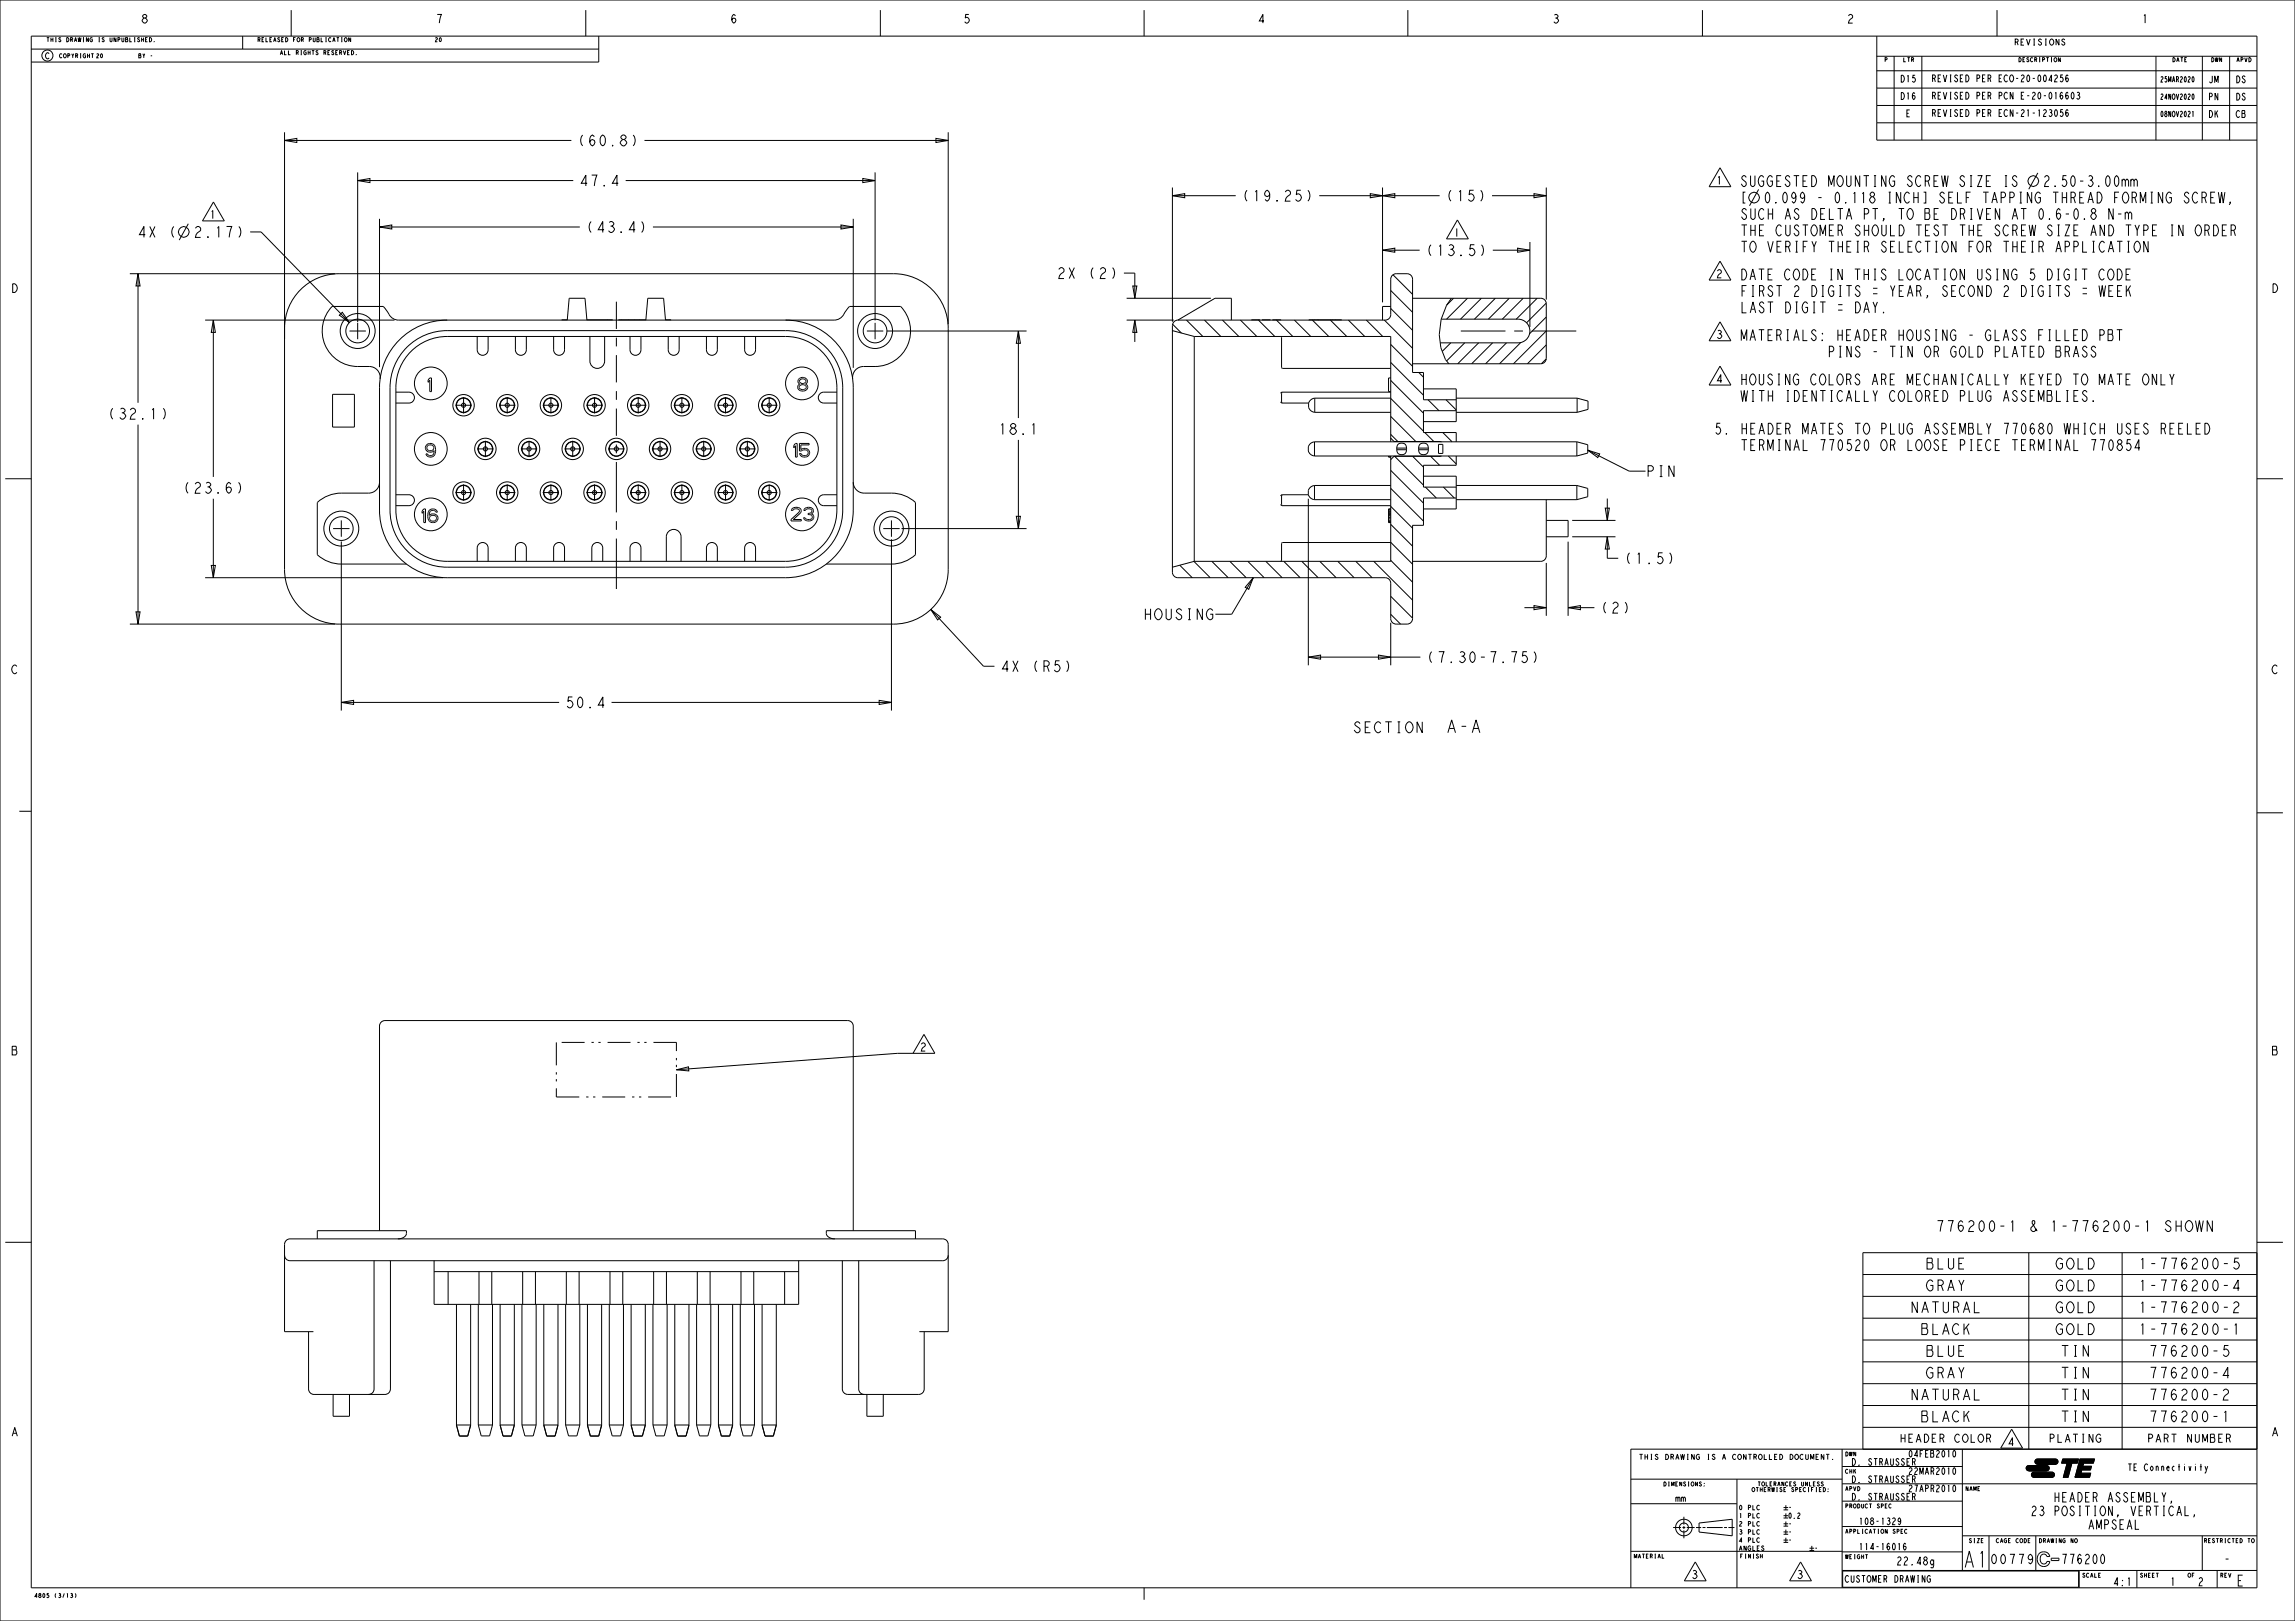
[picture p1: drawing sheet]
<svg xmlns="http://www.w3.org/2000/svg" width="841mm" height="594mm" viewBox="0 0 841 594" stroke-linecap="round" stroke-linejoin="round" font-family="sans-serif">
<defs><g id="words">
<text font-size="7.8" x="719.3" y="574.4">A1</text>
<text font-size="6.1" x="532.1" y="268.5">A-A</text>
<g font-size="5.2">
<text x="211.4" y="53.5">(60.8 )</text>
<text x="212.1" y="68.2">47.4</text>
<text x="454.8" y="73.7">(19.25 )</text>
<text x="529.6" y="73.7">(15 )</text>
<text x="635.3" y="80.4">SUCH AS DELTA PT, TO BE DRIVEN AT 0.6-0.8 N-m</text>
<text x="50.1" y="87">4X (</text>
<text x="70.7" y="87">2.17 )</text>
<text x="214.5" y="85.2">(43.4 )</text>
<text x="635.3" y="86.4">THE CUSTOMER SHOULD TEST THE SCREW SIZE AND TYPE IN ORDER</text>
<text x="522.2" y="93.7">(13.5 )</text>
<text x="635.3" y="92.4">TO VERIFY THEIR SELECTION FOR THEIR APPLICATION</text>
<text x="387.1" y="102.1">2X ( 2)</text>
<text x="636.9" y="102.6">DATE CODE IN THIS LOCATION USING 5 DIGIT CODE</text>
<text x="635.3" y="108.6">FIRST 2 DIGITS = YEAR, SECOND 2 DIGITS = WEEK</text>
<text x="635.3" y="114.6">LAST DIGIT = DAY.</text>
<text x="636.9" y="124.8">MATERIALS: HEADER HOUSING - GLASS FILLED PBT</text>
<text x="661.6" y="130.9">PINS - TIN OR GOLD PLATED BRASS</text>
<text x="636.9" y="141">HOUSING COLORS ARE MECHANICALLY KEYED TO MATE ONLY</text>
<text x="635.3" y="147.1">WITH IDENTICALLY COLORED PLUG ASSEMBLIES.</text>
<text x="39.2" y="153.6">(32.1 )</text>
<text x="365.6" y="159.2">18.1</text>
<text x="627.4" y="159.1">5. HEADER MATES TO PLUG ASSEMBLY 770680 WHICH USES REELED</text>
<text x="635.3" y="165.1">TERMINAL 770520 OR LOOSE PIECE TERMINAL 770854</text>
<text x="603" y="174.6">PIN</text>
<text x="66.8" y="180.8">(23.6 )</text>
<text x="595" y="206.6">(1.5 )</text>
<text x="418.8" y="227.1">HOUSING</text>
<text x="586.3" y="224.7">(2)</text>
<text x="522.5" y="242.8">(7.30-7.75)</text>
<text x="366.4" y="246.1">4X ( R5)</text>
<text x="206.9" y="259.4">50.4</text>
<text x="501.7" y="268.5">SECTION</text>
<text x="712.1" y="451.3">776200-1</text>
<text x="749.4" y="451.3">&amp; 1-776200-1 SHOWN</text>
<text x="706.8" y="465">BLUE</text>
<text x="754.3" y="465">GOLD</text>
<text x="786.8" y="465">1-776200-5</text>
<text x="706.8" y="473">GRAY</text>
<text x="754.3" y="473">GOLD</text>
<text x="786.8" y="473">1-776200-4</text>
<text x="702.1" y="481">NATURAL</text>
<text x="754.3" y="481">GOLD</text>
<text x="786.8" y="481">1-776200-2</text>
<text x="705.3" y="489">BLACK</text>
<text x="754.3" y="489">GOLD</text>
<text x="786.8" y="489">1-776200-1</text>
<text x="706.8" y="497">BLUE</text>
<text x="755.9" y="497">TIN</text>
<text x="789.9" y="497">776200-5</text>
<text x="706.8" y="505">GRAY</text>
<text x="755.9" y="505">TIN</text>
<text x="789.9" y="505">776200-4</text>
<text x="702.1" y="513">NATURAL</text>
<text x="755.9" y="513">TIN</text>
<text x="789.9" y="513">776200-2</text>
<text x="705.3" y="521">BLACK</text>
<text x="755.9" y="521">TIN</text>
<text x="789.9" y="521">776200-1</text>
<text x="819.4" y="581.2">E</text>
</g>
<g font-size="4.6">
<text x="752.4" y="550.4">HEADER ASSEMBLY,</text>
<text x="744" y="555.4">23 POSITION, VERTICAL,</text>
<text x="765" y="560.4">AMPSEAL</text>
<text x="729.1" y="573.1">00779</text>
<text x="755.1" y="573">776200</text>
<text x="814.7" y="573">-</text>
</g>
<g font-size="4.1">
<text x="51.5" y="8.5">8</text>
<text x="159.5" y="8.5">7</text>
<text x="267.4" y="8.5">6</text>
<text x="352.8" y="8.5">5</text>
<text x="460.7" y="8.5">4</text>
<text x="568.7" y="8.5">3</text>
<text x="676.6" y="8.5">2</text>
<text x="784.6" y="8.5">1</text>
<text x="3.9" y="107.2">D</text>
<text x="832.2" y="107.2">D</text>
<text x="3.9" y="246.9">C</text>
<text x="832.2" y="246.9">C</text>
<text x="3.9" y="386.6">B</text>
<text x="832.2" y="386.6">B</text>
<text x="3.9" y="526.3">A</text>
<text x="832.2" y="526.3">A</text>
</g>
<g font-size="3.9">
<text x="628.6" y="67.6">1</text>
<text x="76.5" y="80.1">1</text>
<text x="532.4" y="86.7">1</text>
<text x="628.6" y="101.8">2</text>
<text x="628.6" y="124.1">3</text>
<text x="628.6" y="140.3">4</text>
<text x="336.9" y="385.2">2</text>
<text x="699" y="528.5">HEADER COLOR</text>
<text x="735.5" y="529.8">4</text>
<text x="752.4" y="528.5">PLATING</text>
<text x="789.5" y="528.5">PART NUMBER</text>
<text x="694.8" y="573.5">22.48g</text>
<text x="619.6" y="578.5">3</text>
<text x="658.1" y="578.5">3</text>
<text x="774.2" y="581.1">4:1</text>
<text x="795.1" y="581.1">1</text>
<text x="805.3" y="581.1">2</text>
</g>
<g font-size="3.3">
<text x="707.7" y="30">REVISED PER ECO-20-004256</text>
<text x="696.2" y="30.1">D15</text>
<text x="809.2" y="30.3">JM</text>
<text x="819.2" y="30.3">DS</text>
<text x="696.2" y="36.5">D16</text>
<text x="707.7" y="36.3">REVISED PER PCN E-20-016603</text>
<text x="809.2" y="36.7">PN</text>
<text x="819.2" y="36.7">DS</text>
<text x="698.3" y="42.8">E</text>
<text x="707.7" y="42.7">REVISED PER ECN-21-123056</text>
<text x="809.2" y="43">DK</text>
<text x="819.2" y="43">CB</text>
<text x="699.1" y="534">04FEB2010</text>
<text x="678.3" y="537">D. STRAUSSER</text>
<text x="779.5" y="538.9">TE Connectivity</text>
<text x="678.3" y="543.3">D. STRAUSSER</text>
<text x="699.1" y="540.3">22MAR2010</text>
<text x="613.9" y="550.3">mm</text>
<text x="678.3" y="549.7">D. STRAUSSER</text>
<text x="699.1" y="546.7">27APR2010</text>
<text x="681" y="558.7">108-1329</text>
<text x="681" y="568">114-16016</text>
<text x="675.9" y="579.8">CUSTOMER DRAWING</text>
</g>
<g font-size="2.9">
<text x="737.9" y="16.5">REVISIONS</text>
<text x="16.4" y="21.6">C</text>
</g>
<g font-size="2.6">
<text x="791.5" y="30.1">25MAR2020</text>
<text x="791.5" y="36.4">24NOV2020</text>
<text x="791.5" y="42.8">08NOV2021</text>
<text x="655.2" y="553.4">-</text>
<text x="655.2" y="556.4">0.2</text>
<text x="655.2" y="559.4">-</text>
<text x="655.2" y="562.4">-</text>
<text x="655.2" y="565.3">-</text>
<text x="664.7" y="568.3">-</text>
</g>
<text font-size="2.5" x="606.9" y="534.8">THIS DRAWING IS A CONTROLLED DOCUMENT.</text>
<g font-size="2.2">
<text x="637.1" y="553.3">0 PLC</text>
<text x="637.1" y="556.3">1 PLC</text>
<text x="637.1" y="559.2">2 PLC</text>
<text x="637.1" y="562.2">3 PLC</text>
<text x="637.1" y="565.2">4 PLC</text>
<text x="637.1" y="568.2">ANGLES</text>
</g>
<g font-size="2">
<text x="16.9" y="15.3">THIS DRAWING IS UNPUBLISHED.</text>
<text x="94.2" y="15.3">RELEASED FOR PUBLICATION</text>
<text x="159.2" y="15.3">20</text>
<text x="21.6" y="21.2">COPYRIGHT</text>
<text x="35.1" y="21.2">20</text>
<text x="50.6" y="21.2">BY -</text>
<text x="102.5" y="20.1">ALL RIGHTS RESERVED.</text>
<text x="690.4" y="22.6">P</text>
<text x="697.3" y="22.6">LTR</text>
<text x="739.5" y="22.6">DESCRIPTION</text>
<text x="795.9" y="22.6">DATE</text>
<text x="810.1" y="22.6">DWN</text>
<text x="819.4" y="22.6">APVD</text>
<text x="676.1" y="533.6">DWN</text>
<text x="676.1" y="539.9">CHK</text>
<text x="609.4" y="544.6">DIMENSIONS:</text>
<text x="643.9" y="544.5">TOLERANCES UNLESS</text>
<text x="641.8" y="546.6">OTHERWISE SPECIFIED:</text>
<text x="676.1" y="546.3">APVD</text>
<text x="720.1" y="546.3">NAME</text>
<text x="676.1" y="552.6">PRODUCT SPEC</text>
<text x="676.1" y="561.9">APPLICATION SPEC</text>
<text x="721.3" y="565.3">SIZE</text>
<text x="731.3" y="565.3">CAGE CODE</text>
<text x="747" y="565.3">DRAWING NO</text>
<text x="807.5" y="565.3">RESTRICTED TO</text>
<text x="598.6" y="571">MATERIAL</text>
<text x="637.5" y="571">FINISH</text>
<text x="676.1" y="571.2">WEIGHT</text>
<text x="762.9" y="578">SCALE</text>
<text x="784.1" y="578">SHEET</text>
<text x="801.6" y="578">OF</text>
<text x="813.5" y="578">REV</text>
<text x="12.4" y="585.4">4805 (3/13)</text>
</g>
</g></defs>
<g fill="none" stroke="#000" stroke-width=".37">
<path d="M0 0h841v594h-841zM11.5 13.2h815.6v568.6h-815.6zM11.5 18h207.9M33.4 19.7h.9M33.9 19.7v1.5M51.2 14l-.5-.2-.3 .4a.67 .67 0 0 1 .6 .4 .67 .67 0 0 1-.1 .7l-.5-.4M51.9 13.8v1.5M51.9 14.5h.7M52.6 13.8v1.5M53.3 14.5h.5M54.1 13.8h-.8v1.5h.8M54.8 13.8a.76 .76 0 0 1 .8 .7 .76 .76 0 0 1-.8 .8z"/>
<path d="M56.6 15.3h.1M88.9 13.2v4.8M106.7 3.7v9.5M123.4 13.8h.9M123.8 13.8v1.5M125.1 13.8h.3M125.1 15.3h.3M125.3 13.8v1.5M125.8 18.5l.5 1.6 .4-1.6M127.4 19.3h.4M128.1 18.5h-.7v1.6h.7M128.5 13.8v1.5l-.7-1.5v1.5"/>
<path d="M128.8 18.5a.76 .76 0 0 1 .8 .8 .76 .76 0 0 1-.8 .8zM130.6 20.1h.1M214.7 3.7v9.5M219.4 13.2v9.5h-207.9M322.6 3.7v9.5M419.3 3.7v9.5M515.9 3.7v9.5M623.9 3.7v9.5M687.7 13.2v38.2h139.3M731.8 3.7v9.5M754.5 14.3v2.2l-1.1-2.2v2.2M756.6 14.7l-.4-.4-.6 .4 1 1.1-.1 .6-.5 .1-.6-.5"/>
<path d="M55.2 20.4h.5M687.7 38.7h139.3M687.7 32.3h139.4M687.7 25.9h139.4M687.7 20.6h139.4M694.1 20.6v30.8M704.3 20.6v30.8M752 29.4h-1.1l.9-1.9v2.5M752.9 27.9l.4-.4 .6 .4-1 2.1h1M755 21.1v1.5l-.7-1.5v1.5M755.8 34.2l-.4-.4a1.72 1.72 0 0 0 0 2.5l.4-.4v-.8l-.4-.2-.5 .6M755.9 27.5h-.7l-.1 1 .2-.2a.85 .85 0 0 1 .8 .8 .85 .85 0 0 1-.8 .9l-.4-.4"/>
<path d="M757.9 27.9l-.4-.4a1.72 1.72 0 0 0 0 2.5l.5-.9-.1-.4-.4-.2-.5 .6M757.9 34.2l-.4-.4a1.72 1.72 0 0 0 0 2.5l.5-.8-.1-.4-.4-.2-.5 .6M759.3 34l.2-.2a1.72 1.72 0 0 1 0 2.5 1.8 1.8 0 0 1-.2-2.3zM761.2 34l.2-.2 .5 .2 .1 .4-.3 .5a.69 .69 0 0 1 .4 .9 .69 .69 0 0 1-.9 .3l-.2-.2M761.4 34.9h.3M790.1 20.6l-.1 30.8M801.3 21.1h-.7v1.5h.7M803.5 28.2h.3l.2 .5-.4 1.4-.3-.7zM803.5 34.6h.3l.2 .5-.4 1.3-.3-.6zM807.1 20.6l-.1 30.8M817.1 20.6l-.1 30.8M824.1 21.1a.76 .76 0 0 1 .8 .8 .76 .76 0 0 1-.8 .7z"/>
<path d="M687.7 45h139.3M751 40.4l.5-.2 .4 .4-.4 .6a.69 .69 0 0 1 .5 .9 .69 .69 0 0 1-1 .4l-.1-.2M751.2 41.2h.3M753.2 40.4l.2-.2a1.72 1.72 0 0 1 0 2.5 1.8 1.8 0 0 1-.2-2.3zM755.9 40.2h-.7l-.1 1 .2-.2a.85 .85 0 0 1 .8 .8 .85 .85 0 0 1-.8 .9l-.4-.4M757.9 40.6l-.4-.4a1.72 1.72 0 0 0 0 2.5l.5-.9-.1-.4-.4-.2-.5 .6M803.5 41.1l.1-.3v2M630.3 61.5l4 6.9h-8zM630.3 95.7l4 6.9h-8zM110.1 106.2a19.9 19.9 0 0 1 14.2-5.9h203.2a20 20 0 0 1 20 20v88.4a20 20 0 0 1-20 20h-203.2a20 20 0 0 1-20-20v-88.4a19.9 19.9 0 0 1 5.8-14.1zM163.9 117.3a24.8 24.8 0 0 0-24.8 24.8v44.8a24.8 24.8 0 0 0 24.8 24.8h124a24.8 24.8 0 0 0 24.8-24.8v-44.8a24.8 24.8 0 0 0-24.8-24.8M207.9 117.2l-2 .1"/>
<path d="M207.9 117.3l.7-8h5.8l.7 8M215.1 117.2l9.4 .1M222.5 117.2v.1M227.6 117.2v.1M230.4 117.2v.1M232.7 117.2v.1M234.5 117.2v.1M236.7 117.2l-10 .1M236.7 117.3l.7-8h5.8l.7 8M243.9 117.2l2 .1M244.1 117.2v.1M245.2 117.2v.1"/>
<path d="M429.7 118.8l3.2 3.2M431.6 117.3l-1.4 .6-.6 1.4v90.4l.3 1 .7 .7 1 .3 76.6 .1 1.2 .9 .2 1v13l.3 1 1.2 .9h5.1l1.2-.9 .2-1v-34.2h4v-10h12M431.6 117.3l76.6-.1 1.2-.9 .2-1v-13l.3-1 1.2-.9h5.1l1.2 .9 .2 1v34.2h4v10h12M431.6 117.3l13.6-8h6v8M434.8 117.3l6 6M441.4 117.3l6 6M448 117.3l6 6M454.6 117.3l6 6M458.6 117.3h3.1M461.2 117.3l6 6M462.5 117.3h3M466.3 117.3h3.1"/>
<path d="M467.7 117.3l6 6M474.3 117.3l6 6M479.6 117.3h12M480.9 117.3l6 6M481.9 117.2v.1M482.8 117.2v.1M483.2 117.2v.1M487.5 117.3l6 6M488.4 117.2v.1M489.4 117.2v.1M494.1 117.3l6 6M500.7 117.3l6 6"/>
<path d="M507.3 117.3l10.3 10.3M509.6 112.3h-3v5M509.6 113l8 8M509.6 106.4l8 8M510.5 100.7l7.1 7.2M517.6 109.3h47l1.4 .6 .6 1.4v20l-.2 1-.8 .7-1 .3h-47M528.1 117l-.7 5.7 .6 4.7 1.7 4.3 1.2 1.6M528.1 117h28.2a4.3 4.3 0 0 1 4.3 4.3 4.3 4.3 0 0 1-4.3 4.3h-28.5M530.1 111.8l-2 5.2M531.9 109.3l-1.8 2.5M532.6 109.3l-2.5 2.5M537.8 109.3l-7.7 7.7"/>
<path d="M542.9 109.3l-7.7 7.7M548 109.3l-7.7 7.7M553.1 109.3l-7.7 7.7M558.2 109.3l-7.7 7.7M563.3 109.3l-7.7 7.7M566.6 111.1l-7.2 7.2M566.6 116.2l-6.1 6.1M630.3 117.9l4 7h-8zM139.3 138.8a4 4 0 0 0-4-4.5 20.7 20.7 0 0 1-8.8-.8 13 13 0 0 1-4.8-21.2h18.8l1.1 1.4a5.8 5.8 0 0 0 3.8 3.5l160.3 .1a4.5 4.5 0 0 0 4.1-3.1l1.5-1.9h18.8a13 13 0 0 1 2.5 14.1 13 13 0 0 1-11.9 7.9h-4.3a4 4 0 0 0-3.9 4.5M149.1 127.3a20.9 20.9 0 0 1 14.8-6.1h124a20.9 20.9 0 0 1 20.9 20.9v44.8a20.9 20.9 0 0 1-20.9 20.9h-124a20.9 20.9 0 0 1-21-20.9v-44.8a20.9 20.9 0 0 1 6.2-14.8zM150.6 128.8a18.7 18.7 0 0 1 13.3-5.5h124a18.8 18.8 0 0 1 18.8 18.8v44.8a18.8 18.8 0 0 1-18.8 18.8h-124a18.8 18.8 0 0 1-18.8-18.8v-44.8a18.7 18.7 0 0 1 5.5-13.3zM157.5 138.5h.6v5h-.6v-4.2l-.6 .8v-.9z"/>
<path d="M174.9 123.3v4.9a2 2 0 0 0 2 2 2 2 0 0 0 2-2v-4.9M188.9 123.3v4.9a2 2 0 0 0 2 2 2 2 0 0 0 2-2v-4.9M202.9 123.3v4.9a2 2 0 0 0 2 2 2 2 0 0 0 2-2v-4.9M216.2 123.3v9a2.7 2.7 0 0 0 2.7 2.7 2.7 2.7 0 0 0 2.7-2.7v-9M230.9 123.3v4.9a2 2 0 0 0 2 2 2 2 0 0 0 2-2v-4.9M244.9 123.3v4.9a2 2 0 0 0 2 2 2 2 0 0 0 2-2v-4.9M258.9 123.3v4.9a2 2 0 0 0 2 2 2 2 0 0 0 2-2v-4.9M272.9 123.3v4.9a2 2 0 0 0 2 2 2 2 0 0 0 2-2v-4.9M292.9 138.7a1.67 1.67 0 0 1 2-.3 1.67 1.67 0 0 1 .8 1.9l-.5 .4a1.34 1.34 0 0 1 .8 1.6 1.34 1.34 0 0 1-1.5 1 1.45 1.45 0 0 1-2-.6 1.45 1.45 0 0 1 .6-2l-.2-.1a1.12 1.12 0 0 1 0-1.9zM293.1 139.3l.8-.5a.94 .94 0 0 1 1.1 .2 .94 .94 0 0 1 .2 1.1l-.8 .4a.94 .94 0 0 1-1.1-.2 .94 .94 0 0 1-.2-1zM429.6 121.2l8 2.1M437.6 123.3h72v38.6"/>
<path d="M437.6 123.3v82.4M469.4 123.4l.2 .3v10.9l.2 .3 39.8 .1M509.6 138.5h-.8v5h.8M509.6 139.4l12 12M509.6 132.8l12 12M509.6 126.2l8 8M519.9 136.5l1.7 1.7M531.6 125.6l-3.1 3.1M536.7 125.6l-6.6 6.7M541.8 125.6l-7.6 7.7M547 125.6l-7.7 7.7M552.1 125.6l-7.7 7.7"/>
<path d="M557.3 125.5l-7.8 7.8M566.6 131.5l-1.7 1.8M566.6 121.3l-12 12M566.6 126.4l-6.9 6.9M630.3 134.2l4 6.9h-8zM145.1 143.7h4.8a2 2 0 0 1 2 2 2 2 0 0 1-2 2h-4.8M167.2 148.2v.6M172.5 148.2v.6M183.2 148.2v.6M188.6 148.2v.6M199.2 148.2v.6M204.6 148.2v.6"/>
<path d="M215.2 148.2v.6M220.5 148.2v.6M231.3 148.2v.6M236.6 148.2v.6M247.2 148.2v.6M252.6 148.2v.6M263.2 148.2v.6M268.5 148.2v.6M279.3 148.2v.6M284.6 148.2v.6M293.1 141.3l1.3-.3a.91 .91 0 0 1 .9 .4 .91 .91 0 0 1-.1 1l-1.3 .4a.91 .91 0 0 1-.9-.5 .91 .91 0 0 1 .1-1zM306.7 143.7h-4.8a2 2 0 0 0-2 2 2 2 0 0 0 2 2h4.8"/>
<path d="M469.2 147.3l.7 .4M469.9 143.7l-.7 .4M481.8 145.9l-1.5 .7a2.6 2.6 0 0 0 0 3.8l1.5 .7M481.8 145.9v5.2M481.8 151.1h27.8M481.8 145.9h27.8M509.6 143.7h-39.6l-.3 .2-.1 3.4 .2 .3 9.7 .1M509.6 159.2l2.6 2.6M509.6 152.6l9.2 9.2M509.6 146l12 12M521.6 142.5h12v12h-12M522.1 158.5l3.3 3.3"/>
<path d="M523.3 146.5l4 4M528.7 158.5l3.4 3.4M529.9 146.5l3.7 3.7M533.6 150.5h-12v8h12v3.4M533.6 151.1h44.3M533.6 145.9h44.3M577.9 145.9l4 1.1v3l-4 1.1M577.9 145.9v5.2M1.9 175.4h9.6M139.1 176.7a4 4 0 0 1-4 4h-10a13 13 0 0 0-8.8 3.4v19.2a13 13 0 0 0 8.8 3.4h23.8M156.4 162.9a2.09 2.09 0 0 1 2.6 0 2.09 2.09 0 0 1 .6 2.5 1.84 1.84 0 0 1-1.3 2 1.84 1.84 0 0 1-2.2-1.1h.5a1.39 1.39 0 0 0 1.8 .6 1.39 1.39 0 0 0 .7-1.7 1.76 1.76 0 0 1-2.5 .2 1.76 1.76 0 0 1-.2-2.5zM156.7 163.3a1.33 1.33 0 0 1 1.4-.3 1.33 1.33 0 0 1 .9 1.2 1.28 1.28 0 0 1-1.5 1 1.28 1.28 0 0 1-1-1.5z"/>
<path d="M175.2 164.2v.6M180.5 164.2v.6M191.2 164.2v.6M196.5 164.2v.6M207.3 164.2v.6M212.5 164.2v.6M223.2 164.2v.6M228.5 164.2v.6M239.2 164.2v.6M244.5 164.2v.6M255.3 164.2v.6M260.5 164.2v.6"/>
<path d="M271.2 164.2v.6M276.5 164.2v.6M291.5 162.5h.6v5h-.6v-4.2l-.6 .8v-.9zM293 162.5h3.5v.5h-3v1.7a1.75 1.75 0 0 1 2.7 0 1.75 1.75 0 0 1-.5 2.7l-.6 .1a1.86 1.86 0 0 1-2.1-1.3h.6a1.27 1.27 0 0 0 1.7 .8 1.27 1.27 0 0 0 .6-1.8l-.3-.3a1.75 1.75 0 0 0-1.9 .4h-.7zM312.7 176.7a4 4 0 0 0 4 4h10a13 13 0 0 1 8.8 3.4v19.2a13 13 0 0 1-8.8 3.4h-23.9M481.7 177.9l-1.5 .7a2.6 2.6 0 0 0-.8 2.7M481.7 161.9l-1.5 .7a2.6 2.6 0 0 0 0 3.8l1.5 .7M481.7 161.9v5.2M481.7 177.9v5.2M481.7 177.9h27.9M481.7 167.1h96.1M481.7 161.9h96.1"/>
<path d="M508.8 167.1v.4h.8M508.8 167.4h.8M509.6 167.1v38.6h-72M509.6 160.6l1.2 1.2M509.6 179l12 12M509.6 172.4l12 12M510.8 167.2h17M510.8 161.8v.1M510.8 167.1v.1M510.8 167.2l-1.2 1.2M510.8 161.8h17M511.1 167.2l10.5 10.6"/>
<path d="M511.8 164.8h3.6M511.8 164.2h3.6M511.8 164.2v.6M511.8 164.8a1.79 1.79 0 0 0 1.8 1.8 1.79 1.79 0 0 0 1.8-1.8M511.8 164.2a1.79 1.79 0 0 1 1.8-1.8 1.79 1.79 0 0 1 1.8 1.8M515.4 164.2v.6M517.7 167.2l3.9 4M519.8 164.2h3.6v.6h-3.6M519.8 164.2v.6M519.8 164.8a1.79 1.79 0 0 0 1.8 1.8 1.79 1.79 0 0 0 1.8-1.8M519.8 164.2a1.79 1.79 0 0 1 1.8-1.8 1.79 1.79 0 0 1 1.8 1.8M521.6 174.5h12v12h-12"/>
<path d="M522.4 178.5l4 4M524.3 167.2l3.2 3.3M527.1 162.8h1.6v3.4h-1.6zM527.8 161.8l.4 .1M527.8 161.8v.1M527.8 167.1v.1M528.2 167.1l-.4 .1M528.9 178.5l4 4M530.7 167.1l2.9 2.9M533.6 167.1v3.4h-12v8h12M533.6 177.9h44.2M577.8 177.9l4 1.1v3l-4 1.1"/>
<path d="M577.8 161.9l4 1.1v3l-4 1.1M577.8 161.9v5.2M577.8 177.9v5.2M827.1 175.4h9.5M145.1 181.3h4.8a2 2 0 0 1 2 2 2 2 0 0 1-2 2h-4.8M155.3 186.5h.6v5h-.6v-4.2l-.6 .8v-.9zM157.4 186.9l1-.4a1.65 1.65 0 0 1 1.9 1.2h-.5a1.39 1.39 0 0 0-1.8-.6 1.39 1.39 0 0 0-.7 1.7 1.73 1.73 0 0 1 2.7-.1 1.73 1.73 0 0 1-.5 2.7 2.1 2.1 0 0 1-2.3-.5 2.1 2.1 0 0 1-.4-2.3zM167.2 180.2v.6M172.5 180.2v.6M183.2 180.2v.6M188.5 180.2v.6M199.2 180.2v.6"/>
<path d="M204.5 180.2v.6M215.2 180.2v.6M220.5 180.2v.6M231.3 180.2v.6M236.5 180.2v.6M247.2 180.2v.6M252.5 180.2v.6M263.2 180.2v.6M268.5 180.2v.6M279.3 180.2v.6M284.5 180.2v.6M290.5 186.2a1.92 1.92 0 0 1 3.1 1.1l-.3 .7-2.6 2.4h2.9v.5h-3.7v-.5l3.1-3.1a1.41 1.41 0 0 0-2.5-.2h-.5z"/>
<path d="M295.1 186.2a1.86 1.86 0 0 1 3 1.1l-.7 1a1.33 1.33 0 0 1 .8 1.6 1.33 1.33 0 0 1-1.5 1l-1.6-.3-.6-.9h.5a1.71 1.71 0 0 0 2.7 0v-.4a1.22 1.22 0 0 0-1.6-.7v-.5a1.14 1.14 0 0 0 1.5-1 1.52 1.52 0 0 0-2.5 0h-.5zM306.7 181.3h-4.8a2 2 0 0 0-2 2 2 2 0 0 0 2 2h4.8M469.2 184.9l.7 .4M469.9 181.3l-.7 .4M479.4 181.3l.8 1.1 1.5 .7M479.4 181.3l-9.6 .1-.2 .3 .1 3.4 .3 .2h39.6M481.7 183.1h27.9M508.8 188.3h.8M508.8 187.7h.8M508.8 191.4h.8M508.8 191.1h.8M508.8 190.6h.8"/>
<path d="M508.8 190.1h.8M508.8 189.6h.8M508.8 189.1h.8M508.8 188.7h.8M508.8 188.4h.8M508.8 188h.8M508.8 187.3h.8M508.8 186.9h.8M508.8 186.6h.8M509.6 198.8h-39.6l-.4 .4v6.1l-.4 .4M509.6 186.5h-.8v5h.8M509.6 198.7l8 8"/>
<path d="M509.6 192.1l8 8M509.6 185.6l8 8M533.6 183.1h44.2M566.5 183.1l.1 20.6-.2 1-.8 .7-1 .3h-47M566.6 190.7h8v6h-8M174.9 205.7v-4.9a2 2 0 0 1 2-2 2 2 0 0 1 2 2v4.9M188.9 205.7v-4.9a2 2 0 0 1 2-2 2 2 0 0 1 2 2v4.9M202.9 205.7v-4.9a2 2 0 0 1 2-2 2 2 0 0 1 2 2v4.9M216.9 205.7v-4.9a2 2 0 0 1 2-2 2 2 0 0 1 2 2v4.9M230.9 205.7v-4.9a2 2 0 0 1 2-2 2 2 0 0 1 2 2v4.9M244.2 205.7v-9a2.7 2.7 0 0 1 2.7-2.7 2.7 2.7 0 0 1 2.7 2.7v9M258.9 205.7v-4.9a2 2 0 0 1 2-2 2 2 0 0 1 2 2v4.9"/>
<path d="M272.9 205.7v-4.9a2 2 0 0 1 2-2 2 2 0 0 1 2 2v4.9M432.3 207.1l4.6 4.6M437.5 205.7l6 6M437.6 205.7l-8 2.1M444.1 205.7l6 6M450.7 205.7l6 6M457.3 205.7l6 6M463.9 205.7l6 6M470.4 205.7l6 6M477 205.7l6 6M483.6 205.7l6 6M490.2 205.7l6 6"/>
<path d="M496.8 205.7l6 6M503.4 205.7l14.2 14.2M509.6 218.5l8 8M509.6 205.3l8 8M509.6 225.1l3.6 3.6M7.1 297.3h4.4M827.1 297.8h9.5M1.9 455.2h9.6M104.3 460l.6 1.4 1.4 .6h239.2l1.4-.6 .6-1.4M116.3 454v-3h32.6v1a2.74 2.74 0 0 1-3.1 2M139.1 451v-75l.6-1.4 1.4-.6h169.6l1 .2 .7 .8 .3 1v75M305.9 454a2.74 2.74 0 0 1-3.1-2v-1h32.7v3"/>
<path d="M827.1 455.2h9.5M137.1 462v47a2 2 0 0 1-2 2M143.1 462v47a2 2 0 0 1-2 2h-26l-1.4-.6-.6-1.4v-21M159.1 462v16h133.6v-16M159.1 466h133.6M164.2 466v12M167.3 478v44.3M172.5 478l-.1 44.3M175.3 478v44.2M175.5 466v12M180.2 466v12M180.5 478v44.2"/>
<path d="M183.3 478v44.3M188.5 478v44.3M191.3 478v44.2M191.5 466v12M196.2 466v12M196.5 478v44.2M199.3 478v44.3M204.5 478v44.3M207.3 478v44.2M207.5 466v12M212.2 466v12M212.5 478v44.2"/>
<path d="M215.3 478v44.3M220.5 478l-.1 44.3M223.3 478v44.2M223.5 466v12M228.2 466v12M228.5 478v44.2M231.3 478v44.3M236.5 478v44.3M239.3 478v44.2M239.5 466v12M244.2 466v12M244.5 478v44.2"/>
<path d="M247.3 478v44.3M252.5 478v44.3M255.3 478v44.2M255.5 466v12M260.2 466v12M260.5 478v44.2M263.3 478v44.3M268.5 478l-.1 44.3M271.3 478v44.2M271.5 466v12M276.2 466v12M276.5 478v44.2"/>
<path d="M279.3 478v44.3M284.5 478v44.3M287.5 466v12M308.7 462v47l.2 1 .8 .7 1 .3h26a2 2 0 0 0 2-2v-21M314.7 462v47l.6 1.4 1.4 .6M114.9 488h-10.6v-32l.2-1 1.2-1h240.3l1.2 1 .3 1v32h-10.6M122.1 511v8h6v-8M317.7 511v8h6v-8M167.3 522.2h5.2l-1.1 4.1h-3.1zM167.3 522.3h.1M168.3 526.2h3.1M175.3 522.2l1 4h3.1l1.1-4"/>
<path d="M175.3 522.2h5.2M183.3 522.3h.1M188.4 522.3h.1M188.5 522.3l-1.1 4h-3.1l-1-4.1h5.2l-1.1 4h-3.1M191.3 522.2l1 4h3.1l1.1-4M191.3 522.2h5.2M199.3 522.3l1 4h3.1l1.1-4.1h-5.2l1 4h3.1M199.3 522.3h.1M204.4 522.3h.1M207.3 522.2l1 4h3.1l1.1-4M207.3 522.2h5.2M215.3 522.2h5.2l-1.1 4.1h-3.1z"/>
<path d="M215.3 522.3h.1M216.3 526.2h3.1M223.3 522.2l1 4h3.1l1.1-4M223.3 522.2h5.2M231.3 522.2h5.2l-1.1 4.1h-3.1zM232.3 526.2h3.1M236.4 522.3h.1M239.3 522.2l1 4h3.1l1.1-4M239.3 522.2h5.2M247.3 522.3l1 4h3.1l1.1-4M247.3 522.2h5.2l-1.1 4h-3.1zM247.3 522.3h.1"/>
<path d="M252.4 522.3h.1M255.3 522.2l1 4h3.1l1.1-4M255.3 522.2h5.2M263.3 522.2h5.2l-1.1 4.1h-3.1zM263.3 522.3h.1M264.3 526.2h3.1M271.3 522.2l1 4h3.1l1.1-4M271.3 522.2h5.2M279.3 522.2h5.2l-1.1 4.1h-3.1zM280.3 526.2h3.1M284.4 522.3h.1M600.8 532.9h1.2"/>
<path d="M601.4 532.9v1.9M602.8 532.9v1.9M602.8 533.9h.9M603.7 532.9v1.9M604.9 532.9h.5M604.9 534.8h.5M605.2 532.9v1.9M666.4 532.9h-.9v1.9h.9M668.3 532.9v1.9l-.9-1.9v1.9M669.2 532.9h1.2M669.8 532.9v1.9M671.6 534.7l.1 .1z"/>
<path d="M675 531v50.8M675 537.4h44.1M698.8 535.7h.7M699.8 534.5h-1v2.5h1M700.8 535.7h.7l.3-.4-.3-.8h-.7v2.5M701.5 535.7l.3 1.3M715.9 531.7l.2-.2a1.69 1.69 0 0 1 0 2.5 1.77 1.77 0 0 1-.2-2.3zM715.9 538l.2-.2a1.69 1.69 0 0 1 0 2.5 1.77 1.77 0 0 1-.2-2.3zM719.1 531v44.5M742.8 537.3l.6-.3h6.6a.95 .95 0 0 1 .9 .9 .95 .95 0 0 1-.8 1l-6.7 .1a.95 .95 0 0 1-.8-.6 .95 .95 0 0 1 .2-1.1zM743.4 539l6.7-.1zM744.7 539.7l.7-.2h6.5a.95 .95 0 0 1 1 .8 .95 .95 0 0 1-.9 1l-6.6 .1a.95 .95 0 0 1-.9-.6 .95 .95 0 0 1 .2-1.1z"/>
<path d="M746 534.9l.6-.3h6.6a.95 .95 0 0 1 .9 .9 .95 .95 0 0 1-.8 1h-6.7a.95 .95 0 0 1-.8-.5 .95 .95 0 0 1 .2-1.1zM746.6 536.5h6.7zM750.1 538.9l-6.7 .1a.95 .95 0 0 1-.9-1 .95 .95 0 0 1 .9-1h6.6a.95 .95 0 0 1 .9 1 .95 .95 0 0 1-.9 1M753.3 536.5h-6.7a.95 .95 0 0 1-.9-.9 .95 .95 0 0 1 .9-1h6.6a.95 .95 0 0 1 .9 1 .95 .95 0 0 1-.9 .9M755.9 534.6h5.8l-.4 1.5h-2.1l-1.4 5.3h-1.7l1.4-5.3h-2zM762.2 534.6h5.3l-.4 1.5h-3.6l-3.1 5.3zM762.2 534.6h5.3l-.4 1.5h-3.6l-.3 1.2h3.2l-.3 1.3h-3.3l-.3 1.3h3.6l-.4 1.5h-5.3zM762.8 538.6l-.3 1.3h3.6l-.4 1.5h-5.3zM763.5 536.1l-.3 1.2h3.2l-.3 1.3h-3.3l-2.4 2.8zM806.1 537.5h.8M806.5 536.4v2.5M808 537.3l.5 1.4-.1 .7-.5 .4"/>
<path d="M809 537.3l-.5 1.4M827.1 531h-229.5v50.8M597.6 551h38.9M597.7 542h77.3M613.1 559.7h2.9M616.5 559.7h1.1M617.1 555.8v2.9M617.1 559.2v1.1M618.1 559.7h2.9M621.5 559.7h1.9M622.6 558.1l12.2-1.4v6.1l-12.2-1.4zM623.5 543.3l-.5-.3-.2 .4a.67 .67 0 0 1 .6 .4 .67 .67 0 0 1-.2 .8l-.5-.4"/>
<path d="M623.9 559.7h1.1M624.6 543.5h.1M624.6 544.6h.1M625.5 559.7h5.8M631.8 559.7h1M633.4 559.7h2.2M636.5 542v39.8M644.8 551.9l-.4-.3a.79 .79 0 0 0-.7 .9 .79 .79 0 0 0 .9 .6l.2-.1M644.8 554.8l-.4-.2a.79 .79 0 0 0-.7 .8 .79 .79 0 0 0 .9 .7l.2-.1M644.8 557.8l-.4-.3a.79 .79 0 0 0-.7 .9 .79 .79 0 0 0 .9 .7l.2-.1M653.6 552.4h1.7M653.6 558.4h1.7"/>
<path d="M653.6 555.4h1.7M653.6 553.3h1.7M653.6 559.2h1.7M653.6 556.3h1.7M654.4 551.6v1.7M654.4 554.6v1.7M654.4 557.5v1.7M664.5 543.8h.5M665.2 543h-.7v1.5h.7M665.4 545.1h.4M665.4 546.6h.4M666.7 543.3l-.5-.3-.2 .4a.67 .67 0 0 1 .6 .4 .67 .67 0 0 1-.2 .7l-.5-.3"/>
<path d="M666.7 545.8h.5M667.4 545.1h-.7v1.5h.7M668.1 543.3l-.4-.3-.3 .4a.67 .67 0 0 1 .6 .4 .67 .67 0 0 1-.1 .7l-.6-.3M668.2 545.1a.76 .76 0 0 1 .8 .7 .76 .76 0 0 1-.8 .8zM670 545.6h.1M670 546.6h.1M675 550.1h44.1M675 543.7h152.1M675 559.4h44.1M680.7 544.7a.76 .76 0 0 1 .9 .8 .76 .76 0 0 1-.9 .8zM690.9 551.9h.4M691.6 551.1h-.7v1.5h.7"/>
<path d="M693 551.3l-.2-.2a.7 .7 0 0 0-.7 .8 .7 .7 0 0 0 .8 .6l.1-.1M696.5 557l-.5 .7-.4-.2-.1-.5 .5-.8a1.69 1.69 0 0 1 0 2.5l-.4-.4M698.8 542.1h.7M698.8 548.5h.7M699.8 540.8h-1v2.5h1M699.8 547.2h-1v2.5h1M700.8 542.1h.7l.3-.4-.3-.9h-.7v2.5M700.8 548.5h.7l.3-.4-.3-.9h-.7v2.5M701.5 542.1l.3 1.2M701.5 548.5l.3 1.2M715.9 544.4l.2-.2a1.69 1.69 0 0 1 0 2.5 1.77 1.77 0 0 1-.2-2.3zM725.5 544.7h-.7v1.6h.7"/>
<path d="M745.4 541.4l6.6-.1zM752 541.4h-6.6a.95 .95 0 0 1-1-1 .95 .95 0 0 1 1-.9h6.5a.95 .95 0 0 1 1 .9 .95 .95 0 0 1-1 1M782.5 556.9v3.5h1.4M789.5 546.9v3.5h1.4M792.3 546.9l.7 1.8v1.7M793.7 546.9l-.7 1.8M795.8 550.4l-.2-.3 .2 .3-.4 .6M796.5 552.5l-.6-.6a1.86 1.86 0 0 0-1.2 1.8 1.86 1.86 0 0 0 1.2 1.7l.6-.6M797.7 555.4l.9-3.5 .8 3.5M798 554.2h1.1M800.7 551.9v3.5h1.4M804.2 555.4l-.2-.3 .2 .3-.4 .6"/>
<path d="M597.6 568.5h77.5M609.1 569.5v1.5h.7M617.1 560.8v2.9M644.8 560.8l-.4-.3a.79 .79 0 0 0-.7 .9 .79 .79 0 0 0 .9 .7l.2-.2M644.8 563.8l-.4-.3a.79 .79 0 0 0-.7 .9 .79 .79 0 0 0 .9 .7l.2-.2M645.1 570.2h.7M645.8 569.5v1.5M646.4 566.8l-.3-.3-.5 .3 .8 .8-.1 .4-.4 .2-.4-.4M653.6 564.3h1.7M653.6 561.4h1.7M653.6 565.2h1.7M653.6 562.2h1.7"/>
<path d="M654.4 560.5v1.7M654.4 563.5v1.7M663.1 567.3h1.7M663.1 568.2h1.7M663.9 566.5v1.7M675 575.5h152.1M675 568.7h44.1M675.2 575.7h86.5v5.9h-86.5zM683.5 569.7h.9M684 569.7v1.5M695.2 561.1l.6-.1v-.5l-.6-.1v1.5M696.6 561.1h.5"/>
<path d="M697.4 560.4h-.8v1.5h.8M698.4 565.9l-.4-.4a1.69 1.69 0 0 0 0 2.5l.4-.4v-.8l-.4-.3-.5 .7M698.8 560.6l-.3-.2a.7 .7 0 0 0-.6 .8 .7 .7 0 0 0 .8 .6l.1-.1M705.4 577.3v2.5l-1-2.5v2.5M707.4 577.7l-.4-.4a1.33 1.33 0 0 0-.9 1.3 1.33 1.33 0 0 0 .9 1.2l.4-.4v-.8h-.5M708.6 572.2l-.6-.7a1.11 1.11 0 0 0-.6 1 1.11 1.11 0 0 0 .6 1l.6-.8M708.6 571.5l-.2 2.7-.1 .3h-.6l-.2-.3M719.1 562.8h108M726.8 563.8h-.8v1.5h.8M728.9 562.8v12.7M741.8 563.8a.76 .76 0 0 1 .8 .8 .76 .76 0 0 1-.8 .7zM743.2 564.6h.5"/>
<path d="M744 563.8h-.8v1.5h.8M744.8 570.7l-.2 .6-.6 .3-.6-.3a1.27 1.27 0 0 1 .6-1.7l.4 .3a2.21 2.21 0 0 1-.4 3.2l-.6-.6M746 562.8v12.7M747.3 569.2l.8-.4 1.2-.1 .8 .2 .7 .7 .3 .8h-1l-.5-.7-.8-.2-.8 .4-.3 .8 .1 1.5 .7 .8h1l.6-.8h1l-.2 .8-.7 .7-1.7 .3-1.5-1-.5-1.9zM754.5 571h-2.8v.9h2.8M759.7 563.8v1.5l-.8-1.5v1.5M761.9 575.5v6.3M769 577.3h.5M769.8 576.5h-.8v1.5h.8M770.2 569.8l.3-.3a2.37 2.37 0 0 1 0 3.5 2.48 2.48 0 0 1-.3-3.2zM783.1 575.5v6.3M790.1 576.5h.9"/>
<path d="M790.6 576.5v1.5M807 562.8v12.7M812.5 575.5v6.3M823.7 563.8h.9M824.1 563.8v1.5M25.9 584l.4-.1 .3 .3-.3 .3a.42 .42 0 0 1 .2 .7 .42 .42 0 0 1-.7 0M26.1 584.5h.2M27.5 583.9l.3 .9-.3 .6M419.3 581.8v4.4"/>
<circle cx="126.7" cy="14.5" r=".68"/>
<circle cx="17.4" cy="20.4" r="2.03"/>
<circle cx="753.2" cy="21.8" r=".68"/>
<circle cx="131.1" cy="121.3" r="6.4"/>
<circle cx="131.1" cy="121.3" r="4.3"/>
<circle cx="320.7" cy="121.3" r="6.4"/>
<circle cx="320.7" cy="121.3" r="4.3"/>
<circle cx="169.9" cy="148.5" r="3.9"/>
<circle cx="169.9" cy="148.5" r="2.72"/>
<circle cx="169.9" cy="148.5" r="2.6"/>
<circle cx="169.9" cy="148.5" r=".76"/>
<circle cx="185.9" cy="148.5" r="3.9"/>
<circle cx="185.9" cy="148.5" r="2.72"/>
<circle cx="185.9" cy="148.5" r="2.6"/>
<circle cx="185.9" cy="148.5" r=".76"/>
<circle cx="201.9" cy="148.5" r="3.9"/>
<circle cx="201.9" cy="148.5" r="2.72"/>
<circle cx="201.9" cy="148.5" r="2.6"/>
<circle cx="201.9" cy="148.5" r=".76"/>
<circle cx="217.9" cy="148.5" r="3.9"/>
<circle cx="217.9" cy="148.5" r="2.72"/>
<circle cx="217.9" cy="148.5" r="2.6"/>
<circle cx="217.9" cy="148.5" r=".76"/>
<circle cx="233.9" cy="148.5" r="3.9"/>
<circle cx="233.9" cy="148.5" r="2.72"/>
<circle cx="233.9" cy="148.5" r="2.6"/>
<circle cx="233.9" cy="148.5" r=".76"/>
<circle cx="249.9" cy="148.5" r="3.9"/>
<circle cx="249.9" cy="148.5" r="2.72"/>
<circle cx="249.9" cy="148.5" r="2.6"/>
<circle cx="249.9" cy="148.5" r=".76"/>
<circle cx="265.9" cy="148.5" r="3.9"/>
<circle cx="265.9" cy="148.5" r="2.72"/>
<circle cx="265.9" cy="148.5" r="2.6"/>
<circle cx="265.9" cy="148.5" r=".76"/>
<circle cx="281.9" cy="148.5" r="3.9"/>
<circle cx="281.9" cy="148.5" r="2.72"/>
<circle cx="281.9" cy="148.5" r="2.6"/>
<circle cx="281.9" cy="148.5" r=".76"/>
<circle cx="177.9" cy="164.5" r="3.9"/>
<circle cx="177.9" cy="164.5" r="2.72"/>
<circle cx="177.9" cy="164.5" r="2.6"/>
<circle cx="177.9" cy="164.5" r=".76"/>
<circle cx="193.9" cy="164.5" r="3.9"/>
<circle cx="193.9" cy="164.5" r="2.72"/>
<circle cx="193.9" cy="164.5" r="2.6"/>
<circle cx="193.9" cy="164.5" r=".76"/>
<circle cx="209.9" cy="164.5" r="3.9"/>
<circle cx="209.9" cy="164.5" r="2.72"/>
<circle cx="209.9" cy="164.5" r="2.6"/>
<circle cx="209.9" cy="164.5" r=".76"/>
<circle cx="225.9" cy="164.5" r="3.9"/>
<circle cx="225.9" cy="164.5" r="2.72"/>
<circle cx="225.9" cy="164.5" r="2.6"/>
<circle cx="225.9" cy="164.5" r=".76"/>
<circle cx="241.9" cy="164.5" r="3.9"/>
<circle cx="241.9" cy="164.5" r="2.72"/>
<circle cx="241.9" cy="164.5" r="2.6"/>
<circle cx="241.9" cy="164.5" r=".76"/>
<circle cx="257.9" cy="164.5" r="3.9"/>
<circle cx="257.9" cy="164.5" r="2.72"/>
<circle cx="257.9" cy="164.5" r="2.6"/>
<circle cx="257.9" cy="164.5" r=".76"/>
<circle cx="273.9" cy="164.5" r="3.9"/>
<circle cx="273.9" cy="164.5" r="2.72"/>
<circle cx="273.9" cy="164.5" r="2.6"/>
<circle cx="273.9" cy="164.5" r=".76"/>
<circle cx="125.1" cy="193.7" r="6.4"/>
<circle cx="125.1" cy="193.7" r="4.3"/>
<circle cx="158.6" cy="189.9" r="1.22"/>
<circle cx="169.9" cy="180.5" r="3.9"/>
<circle cx="169.9" cy="180.5" r="2.6"/>
<circle cx="169.9" cy="180.5" r="2.72"/>
<circle cx="169.9" cy="180.5" r=".76"/>
<circle cx="185.9" cy="180.5" r="3.9"/>
<circle cx="185.9" cy="180.5" r="2.72"/>
<circle cx="185.9" cy="180.5" r="2.6"/>
<circle cx="185.9" cy="180.5" r=".76"/>
<circle cx="201.9" cy="180.5" r="3.9"/>
<circle cx="201.9" cy="180.5" r="2.72"/>
<circle cx="201.9" cy="180.5" r="2.6"/>
<circle cx="201.9" cy="180.5" r=".76"/>
<circle cx="217.9" cy="180.5" r="3.9"/>
<circle cx="217.9" cy="180.5" r="2.72"/>
<circle cx="217.9" cy="180.5" r="2.6"/>
<circle cx="217.9" cy="180.5" r=".76"/>
<circle cx="233.9" cy="180.5" r="3.9"/>
<circle cx="233.9" cy="180.5" r="2.72"/>
<circle cx="233.9" cy="180.5" r="2.6"/>
<circle cx="233.9" cy="180.5" r=".76"/>
<circle cx="249.9" cy="180.5" r="3.9"/>
<circle cx="249.9" cy="180.5" r="2.72"/>
<circle cx="249.9" cy="180.5" r="2.6"/>
<circle cx="249.9" cy="180.5" r=".76"/>
<circle cx="265.9" cy="180.5" r="3.9"/>
<circle cx="265.9" cy="180.5" r="2.72"/>
<circle cx="265.9" cy="180.5" r="2.6"/>
<circle cx="265.9" cy="180.5" r=".76"/>
<circle cx="281.9" cy="180.5" r="3.9"/>
<circle cx="281.9" cy="180.5" r="2.72"/>
<circle cx="281.9" cy="180.5" r="2.6"/>
<circle cx="281.9" cy="180.5" r=".76"/>
<circle cx="326.7" cy="193.7" r="6.4"/>
<circle cx="326.7" cy="193.7" r="4.3"/>
<circle cx="617.1" cy="559.7" r="3"/>
<circle cx="617.1" cy="559.7" r="1.66"/>
<circle cx="760.8" cy="564.5" r=".68"/>
<circle cx="825.6" cy="564.5" r=".68"/>
</g>
<path d="M742.8 537.3l.6-.3h6.6a.95 .95 0 0 1 .9 .9 .95 .95 0 0 1-.8 1l-6.7 .1a.95 .95 0 0 1-.8-.6 .95 .95 0 0 1 .2-1.1zM744.7 539.7l.7-.2h6.5a.95 .95 0 0 1 1 .8 .95 .95 0 0 1-.9 1l-6.6 .1a.95 .95 0 0 1-.9-.6 .95 .95 0 0 1 .2-1.1zM746 534.9l.6-.3h6.6a.95 .95 0 0 1 .9 .9 .95 .95 0 0 1-.8 1h-6.7a.95 .95 0 0 1-.8-.5 .95 .95 0 0 1 .2-1.1zM755.9 534.6h5.8l-.4 1.5h-2.1l-1.4 5.3h-1.7l1.4-5.3h-2zM762.8 538.6l-.3 1.3h3.6l-.4 1.5h-5.3zM763.5 536.1l-.3 1.2h3.2l-.3 1.3h-3.3l-2.4 2.8zM762.2 534.6h5.3l-.4 1.5h-3.6l-3.1 5.3z" fill="#000"/>
<!-- layer: COSMETIC -->
<path d="M121.9 144.5h8v12h-8z" fill="none" stroke="#000" stroke-width=".37"/>
<path d="M203.9 382v20M247.9 382h-44M203.9 402h44M247.9 402v-20" fill="none" stroke="#000" stroke-width=".37" stroke-dasharray="8.4 2.5 .8 1.7 .8 2.5" stroke-linecap="butt"/>
<!-- layer: DIM_DRIVEN -->
<g fill="none" stroke="#000" stroke-width=".37">
<path d="M104.3 51.5l4.5-.8v1.5zM104.3 48.5v75.7M104.3 51.5h105.1M236.2 51.5h111.3M343 50.7l4.5 .8-4.5 .7zM347.5 48.5v70.3M131.1 66.2l4.5-.8v1.5zM131.1 63.2v54.8M131.1 66.2h79M226.6 67.2h-2.2l1.7-3v4M229.3 66.2h91.4M316.2 65.4l4.5 .8-4.5 .7z"/>
<path d="M320.7 63.2v54.2M429.6 71.7l4.5-.7v1.5zM429.6 68.7v49.2M429.6 71.7h23.2M483.4 71.7h44.2M502.1 71l4.5 .7-4.5 .8zM506.6 71.7l4.5-.7v1.5zM506.6 68.7v42.1M546.8 71.7h19.8M562.1 71l4.5 .7-4.5 .8zM566.6 68.7v41.1M69 82l-3.3 6"/>
<path d="M91.7 85h4l32.3 33.2M139.1 83.2l4.5-.8v1.5zM139.1 80.2v54.3M139.1 83.2h73.4M239.3 83.2h73.4M308.2 82.4l4.5 .8-4.5 .7zM312.7 80.2v54.6M506.6 91.7l4.5-.8v1.5zM506.6 91.7h13.6M547 91.7h13.6M556.1 90.9l4.5 .8-4.5 .7zM560.6 88.7v31.1"/>
<path d="M47.6 100.3h75.2M50.6 100.3l.7 4.5h-1.5zM50.6 100.3v47.3M75.2 117.3h69.4M78.2 117.3l.7 4.5h-1.5zM78.2 117.3v57.5M124.4 115.5l1-1.1 2.6 3.8zM411.9 100.1h4v9.2M412.9 117.3h17.2M412.9 109.3h30.8M415.1 104.8h1.5l-.7 4.5zM415.9 117.3l.7 4.5h-1.5z"/>
<path d="M415.9 117.3v8M325.1 121.3h51.1M373.2 121.3l.7 4.5h-1.5zM373.2 121.3v31.9M50.6 155.6v73.1M373.2 161.2v32.5M78.2 182.8v28.9M125.1 198.4v62M326.7 197.6v62.8M330.4 193.7h45.8M372.4 189.2h1.5l-.7 4.5zM479.4 182.8v61"/>
<path d="M574.6 198.5v27.2M576.1 196.7h15.9M576.1 190.7h15.9M588.2 186.2h1.5l-.7 4.5zM589 196.7l.7 4.5h-1.5zM589 196.7v7.9h4M589 182.7v8M75.2 211.7h87.2M77.4 207.2h1.5l-.7 4.5zM566.6 206.3v19.4M47.6 228.7h75.2M49.8 224.2h1.5l-.7 4.5z"/>
<path d="M341.1 223.3l3.6 2.8-1.1 1.1zM341.1 223.3l19.3 20.8h4M509.6 228.2v15.6M558.6 222.7h8M559.5 238.8h-1.4l-.2 1.7 .5-.4a1.34 1.34 0 0 1 1.4 1.4 1.34 1.34 0 0 1-1.4 1.3l-.8-.7M562.1 221.9l4.5 .8-4.5 .7zM562.2 238.8a3.1 3.1 0 0 1 0 4M574.6 222.7l4.5-.8v1.5zM574.6 222.7h9.7M125.1 257.4l4.5-.8v1.5zM125.1 257.4h79.8M221.4 258.4h-2.1l1.6-3v4"/>
<path d="M224.1 257.4h102.6M322.2 256.6l4.5 .8-4.5 .7zM479.4 240.8l4.5-.7v1.5zM479.4 240.8h41.1M505.1 240.1l4.5 .7-4.5 .8z"/>
<circle cx="67.3" cy="85" r="1.96"/>
</g>
<!-- layer: DTM_AXIS -->
<g fill="none" stroke="#000" stroke-width=".37">
<path d="M131.1 118.3v6M225.9 110.5v10M320.7 118.3v6M128.1 121.3h6M225.9 123.7v3.2M225.9 130.1v10M317.7 121.3h6M535.3 121.3h16.4M554.9 121.3h3.2M561.3 121.3h16.3M166.9 148.5h6M169.9 145.5v6"/>
<path d="M182.9 148.5h6M185.9 145.5v6M198.9 148.5h6M201.9 145.5v6M214.9 148.5h6M217.9 145.5v6M225.9 143.3v3.2M225.9 149.7v10M230.9 148.5h6M233.9 145.5v6M246.9 148.5h6M249.9 145.5v6"/>
<path d="M262.9 148.5h6M265.9 145.5v6M278.9 148.5h6M281.9 145.5v6M169.9 177.5v6M174.9 164.5h6M177.9 161.5v6M185.9 177.5v6M190.9 164.5h6M193.9 161.5v6M201.9 177.5v6M206.9 164.5h6"/>
<path d="M209.9 161.5v6M217.9 177.5v6M222.9 164.5h6M225.9 162.9v3.2M225.9 169.3v18.5M233.9 177.5v6M238.9 164.5h6M241.9 161.5v6M249.9 177.5v6M254.9 164.5h6M257.9 161.5v6M265.9 177.5v6"/>
<path d="M270.9 164.5h6M273.9 161.5v6M281.9 177.5v6M122.1 193.7h6M125.1 190.7v6M166.9 180.5h6M182.9 180.5h6M198.9 180.5h6M214.9 180.5h6M225.9 191v3.2M225.9 197.4v18.4M230.9 180.5h6"/>
<path d="M246.9 180.5h6M262.9 180.5h6M278.9 180.5h6M323.7 193.7h6M326.7 190.7v6"/>
<circle cx="157.9" cy="140.5" r="6"/>
<circle cx="293.9" cy="140.5" r="6"/>
<circle cx="157.9" cy="164.5" r="6"/>
<circle cx="293.9" cy="164.5" r="6"/>
<circle cx="157.9" cy="188.5" r="6"/>
<circle cx="293.9" cy="188.5" r="6"/>
</g>
<!-- layer: DWG_TABLE -->
<g fill="none" stroke="#000" stroke-width=".37">
<path d="M682.7 459h144.4v72h-144.4zM743.5 459v72M777.7 459v72M682.7 475h144.4M682.7 467h144.4M784.8 461.7l.5-.7v4M784.8 469.7l.5-.7v4M784.8 477.7l.5-.7v4M818.5 477.7l.7-.7h.5l.7 .7a1.54 1.54 0 0 1-1.2 1.7l-.7 1.6h1.9M820.4 461h-1.4l-.3 1.7 .5-.3a1.34 1.34 0 0 1 1.4 1.3 1.34 1.34 0 0 1-1.4 1.3l-.7-.6M820.6 472h-2.1l1.7-3v4M682.7 499h144.4"/>
<path d="M682.7 491h144.4M682.7 483h144.4M784.8 485.7l.5-.7v4M788.1 493h1.9l-.9 4M816.6 493h-1.4l-.3 1.7 .5-.3a1.34 1.34 0 0 1 1.4 1.3 1.34 1.34 0 0 1-1.4 1.3l-.7-.6M819 485.7l.5-.7v4M682.7 515h144.4M682.7 507h144.4M788.1 517h1.9l-.9 4M788.1 509h1.9l-.9 4M788.1 501h1.9l-.9 4M814.7 509.7l.7-.7h.5l.7 .7a1.54 1.54 0 0 1-1.2 1.7l-.7 1.6h1.9"/>
<path d="M816.8 504h-2.1l1.7-3v4M682.7 523h144.4M696.7 525.5v3M696.7 527h1.4M728 527l1.3-.2v-1l-1.3-.3v3M728.9 527l.5 1.5M751.3 527l1.2-.2v-1l-1.2-.3v3M787.4 527l1.2-.2v-1l-1.2-.3v3M815.9 527l1.2-.2v-1l-1.2-.3v3M816.8 527l.5 1.5"/>
</g>
<!-- layer: NOTE -->
<g fill="none" stroke="#000" stroke-width=".37">
<path d="M639.6 70.4h-.8v4h.8M639.9 65l-.6-.6a.91 .91 0 0 0-1 1l.6 .6a1.18 1.18 0 0 1 1 1.2 1.18 1.18 0 0 1-1 1.2l-.8-1M641.5 64.4v3.3l.6 .7h.4l.6-.7v-3.3M644.4 69.4l-3.3 6M646.3 65l-.6-.6a2.13 2.13 0 0 0-1.4 2 2.13 2.13 0 0 0 1.4 2l.6-.7v-1.3h-.8M647.3 70.7l.4-.3a2.71 2.71 0 0 1 0 4 2.83 2.83 0 0 1-.4-3.7zM649.5 65l-.6-.6a2.13 2.13 0 0 0-1.4 2 2.13 2.13 0 0 0 1.4 2l.6-.7v-1.3h-.8M650.7 74.1l.2 .3zM651.1 66.4h1M652.7 64.4h-1.6v4h1.6M653.7 70.7l.4-.3a2.71 2.71 0 0 1 0 4 2.83 2.83 0 0 1-.4-3.7zM655.9 65l-.6-.6a.91 .91 0 0 0-1 1l.6 .6a1.18 1.18 0 0 1 1 1.2 1.18 1.18 0 0 1-1 1.2l-.8-1"/>
<path d="M657.3 64.4h2M658.1 71.7l-.2 .7-.6 .3-.6-.3a1.56 1.56 0 0 1 .6-2 2.71 2.71 0 0 1 0 4l-.6-.7M658.3 64.4v4M660.7 66.4h1M661.3 71.7l-.2 .7-.6 .3-.6-.3a1.56 1.56 0 0 1 .6-2 2.71 2.71 0 0 1 0 4l-.6-.7M662.3 64.4h-1.6v4h1.6M663.9 64.4a1.37 1.37 0 0 1 1.6 1 2.49 2.49 0 0 1-.8 3h-.8zM666.3 72.4h1.2M670.1 68.4v-4l1 3.3 1-3.3v4M672.9 70.7l.4-.3a2.71 2.71 0 0 1 0 4 2.83 2.83 0 0 1-.4-3.7zM673.7 64.7l.4-.3a2.13 2.13 0 0 1 1.4 2 2.13 2.13 0 0 1-1.4 2l-.4-.4a2.61 2.61 0 0 1 0-3.3zM676.3 74.1l.2 .3z"/>
<path d="M676.7 64.4v3.3l.6 .7h.4l.6-.7v-3.3M679.3 71.1l.4-.7v4M681.5 64.4v4l-1.6-4v4M682.5 71.1l.4-.7v4M682.9 64.4h2M683.9 64.4v4M685.5 72.4l.4-.3a1.17 1.17 0 0 1 1.2 1.1 1.17 1.17 0 0 1-1.2 1.2l-.4-.3a1.05 1.05 0 0 1 0-1.7zM685.9 72.1l-.6-.7a.91 .91 0 0 1 1-1l.6 .7-.6 1M686.7 64.4h.8M686.7 68.4h.8M687.1 64.4v4M691.1 64.4v4l-1.6-4v4"/>
<path d="M692.1 74.4h.8M692.1 70.4h.8M692.5 70.4v4M694.3 65l-.6-.6a2.13 2.13 0 0 0-1.4 2 2.13 2.13 0 0 0 1.4 2l.6-.7v-1.3h-.8M696.5 70.4v4l-1.6-4v4M699.7 71.1l-.6-.7a2.13 2.13 0 0 0-1.4 2 2.13 2.13 0 0 0 1.4 2l.6-.7M700.7 65l-.6-.6a.91 .91 0 0 0-1 1l.6 .6a1.18 1.18 0 0 1 1 1.2 1.18 1.18 0 0 1-1 1.2l-.8-1M701.3 72.4h1.6M701.3 70.4v4M702.9 70.4v4M703.9 65l-.6-.6a2.13 2.13 0 0 0-1.4 2 2.13 2.13 0 0 0 1.4 2l.6-.7M704.9 70.4h.8v4h-.8"/>
<path d="M705.5 66.4h1l.6-.7v-.7l-.6-.6h-1v4M706.5 66.4l.6 2M708.7 66.4h1M710.3 64.4h-1.6v4h1.6M711.5 64.4l.6 4 .6-4 .6 4 .6-4M712.5 71.1l-.6-.7a.91 .91 0 0 0-1 1l.6 .7a1.18 1.18 0 0 1 1 1.1 1.18 1.18 0 0 1-1 1.2l-.8-1M714.1 72.4h1M715.7 70.4h-1.6v4h1.6M717.3 70.4v4h1.6M719.9 65l-.6-.6a.91 .91 0 0 0-1 1l.6 .6a1.18 1.18 0 0 1 1 1.2 1.18 1.18 0 0 1-1 1.2l-.8-1M720.5 72.4h1M721.9 64.4h.8"/>
<path d="M721.9 68.4h.8M722.1 70.4h-1.6v4M722.3 64.4v4M724.7 64.4h1.6l-1.6 4h1.6M726.7 70.4h2M727.7 70.4v4M727.9 66.4h1M729.5 64.4h-1.6v4h1.6M729.9 74.4l1-4 1 4M730.3 73.1h1.2M733.3 72.4h1l.6-.7v-.6l-.6-.7h-1v4M734.7 64.4h.8"/>
<path d="M734.7 68.4h.8M735.1 64.4v4M736.5 72.4h1l.6-.7v-.6l-.6-.7h-1v4M739.1 65l-.6-.6a.91 .91 0 0 0-1 1l.6 .6a1.18 1.18 0 0 1 1 1.2 1.18 1.18 0 0 1-1 1.2l-.8-1M740.1 74.4h.8M740.1 70.4h.8M740.5 70.4v4M744.5 70.4v4l-1.6-4v4M746.8 63.4l-3.4 6M747.7 71.1l-.6-.7a2.13 2.13 0 0 0-1.4 2 2.13 2.13 0 0 0 1.4 2l.6-.7v-1.3h-.8M749.2 65l.6-.6h.4l.6 .6a1.55 1.55 0 0 1-1 1.7l-.6 1.7h1.6M752.3 70.4h2"/>
<path d="M753 68l.2 .4zM753.3 70.4v4M755.7 72.4h1.6M755.7 70.4v4M757 78.4h1.2M757.2 64.4h-1.2l-.2 1.6 .4-.3a1.34 1.34 0 0 1 1.2 1.3 1.34 1.34 0 0 1-1.2 1.4l-.6-.7M757.3 70.4v4M758.9 72.4h1l.6-.7v-.6l-.6-.7h-1v4M759.2 64.7l.4-.3a2.71 2.71 0 0 1 0 4 2.83 2.83 0 0 1-.4-3.7zM759.9 72.4l.6 2M760.4 76.7l.4-.3a2.71 2.71 0 0 1 0 4 2.83 2.83 0 0 1-.4-3.7zM762.1 72.4h1"/>
<path d="M762.2 66.4h1.2M763.7 70.4h-1.6v4h1.6M765.1 74.4l1-4 1 4M765.4 64.7l.4-.3a.91 .91 0 0 1 1 1l-.6 .6a1.2 1.2 0 0 1 .8 1.4 1.2 1.2 0 0 1-1.2 1l-.6-.7M765.5 73.1h1.2M765.8 66h.4M766.6 78.4l.4-.3a1.17 1.17 0 0 1 1.2 1.1 1.17 1.17 0 0 1-1.2 1.2l-.4-.3a1.05 1.05 0 0 1 0-1.7zM767 78.1l-.6-.7a.91 .91 0 0 1 1-1l.6 .7-.6 1M768.5 70.4a1.37 1.37 0 0 1 1.6 1 2.49 2.49 0 0 1-.8 3h-.8zM769 68l.2 .4zM772 64.7l.4-.3a2.71 2.71 0 0 1 0 4 2.83 2.83 0 0 1-.4-3.7zM774.4 76.4v4l-1.6-4v4"/>
<path d="M774.9 72.4h1M775.2 64.7l.4-.3a2.71 2.71 0 0 1 0 4 2.83 2.83 0 0 1-.4-3.7zM776.2 78.4h1.2M776.5 70.4h-1.6v4M777.6 66.4l.4-.7h.4l.4 .7v2M777.6 65.7v2.7M778.3 70.7l.4-.3a2.13 2.13 0 0 1 1.4 2 2.13 2.13 0 0 1-1.4 2l-.4-.3a2.61 2.61 0 0 1 0-3.4zM778.8 78.4l.4-.7h.4l.4 .7v2M778.8 77.7v2.7M778.8 66.4l.4-.7h.4l.4 .7v2M780 78.4l.4-.7h.4l.4 .7v2M780.8 66.4l.4-.7h.4l.4 .7v2"/>
<path d="M780.8 65.7v2.7M781.3 72.4h1l.6-.7v-.6l-.6-.7h-1v4M782 66.4l.4-.7h.4l.4 .7v2M782.3 72.4l.6 2M784.3 74.4v-4l1 3.3 1-3.3v4M788.1 74.4h.8M788.1 70.4h.8M788.5 70.4v4M792.5 70.4v4l-1.6-4v4M795.7 71.1l-.6-.7a2.13 2.13 0 0 0-1.4 2 2.13 2.13 0 0 0 1.4 2l.6-.7v-1.3h-.8M802.1 71.1l-.6-.7a.91 .91 0 0 0-1 1l.6 .7a1.18 1.18 0 0 1 1 1.1 1.18 1.18 0 0 1-1 1.2l-.8-1M805.3 71.1l-.6-.7a2.13 2.13 0 0 0-1.4 2 2.13 2.13 0 0 0 1.4 2l.6-.7"/>
<path d="M806.9 72.4h1l.6-.7v-.6l-.6-.7h-1v4M807.9 72.4l.6 2M810.1 72.4h1M811.7 70.4h-1.6v4h1.6M812.9 70.4l.6 4 .6-4 .6 4 .6-4M817.3 74.4l-.2-.3 .2 .3-.4 .7M758.3 99.3l-.6-.7a2.13 2.13 0 0 0-1.4 2 2.13 2.13 0 0 0 1.4 2l.6-.7v-1.3h-.8M760 90.4h1l.6-.7v-.6l-.6-.7h-1v4M760.3 98.6h.8M760.7 98.6v4M762.9 98.6h2M763.2 88.4v4h1.6"/>
<path d="M763.8 80.1l.2 .3zM763.9 98.6v4M766.8 92.4h.8M766.8 88.4h.8M767.2 88.4v4M771.1 99.3l-.6-.7a2.13 2.13 0 0 0-1.4 2 2.13 2.13 0 0 0 1.4 2l.6-.7M771.2 89.1l-.6-.7a2.13 2.13 0 0 0-1.4 2 2.13 2.13 0 0 0 1.4 2l.6-.7M772.6 92.4l1-4 1 4M772.9 98.9l.4-.3a2.13 2.13 0 0 1 1.4 2 2.13 2.13 0 0 1-1.4 2l-.4-.3a2.61 2.61 0 0 1 0-3.4zM773 91.1h1.2M775.8 88.4h2M775.9 98.6a1.37 1.37 0 0 1 1.6 1 2.49 2.49 0 0 1-.8 3h-.8z"/>
<path d="M776.8 88.4v4M779.6 92.4h.8M779.6 88.4h.8M780 88.4v4M780.7 98.6h-1.6v4h1.6M782.6 88.7l.4-.3a2.13 2.13 0 0 1 1.4 2 2.13 2.13 0 0 1-1.4 2l-.4-.3a2.61 2.61 0 0 1 0-3.4zM785.6 84.4h1l.6-.7v-.6l-.6-.7h-1v4M787.2 88.4v4l-1.6-4v4M788.8 84.4h1M790.4 82.4h-1.6v4h1.6M795.6 86.4h.8M795.6 82.4h.8"/>
<path d="M796 82.4v4M800 82.4v4l-1.6-4v4M805 82.7l.4-.3a2.13 2.13 0 0 1 1.4 2 2.13 2.13 0 0 1-1.4 2l-.4-.3a2.61 2.61 0 0 1 0-3.4zM808 84.4h1l.6-.7v-.6l-.6-.7h-1v4M809 84.4l.6 2M811.2 82.4a1.37 1.37 0 0 1 1.6 1 2.49 2.49 0 0 1-.8 3h-.8zM814.4 84.4h1M816 82.4h-1.6v4h1.6M817.6 84.4h1l.6-.7v-.6l-.6-.7h-1v4M818.6 84.4l.6 2M680 110.6a1.37 1.37 0 0 1 1.6 1 2.48 2.48 0 0 1-.8 3h-.8zM683 114.6l1-4 1 4"/>
<path d="M683.4 113.3h1.2M686.4 110.6l.8 2v2M688 110.6l-.8 2M690.2 114.3l.2 .3zM753.4 104.6h2M758.4 105.3l-.6-.7a.91 .91 0 0 0-1 1l.6 .7a1.18 1.18 0 0 1 1 1.2 1.18 1.18 0 0 1-1 1.1l-.8-1M760.3 102.6h.8M763.2 107.6h1.6M763.2 105.6h1.6M769.2 104.6l.6 4 .6-4 .6 4 .6-4M772.8 106.6h1M774.4 104.6h-1.6v4h1.6"/>
<path d="M776 106.6h1M777.6 104.6h-1.6v4h1.6M779.1 100.6h1M779.2 104.6v4M780 106l.8 2.6M780.8 104.6l-1.6 2.4M744 128.9h1M745.6 126.9h-1.6v4h1.6M747.2 126.9a1.37 1.37 0 0 1 1.6 1 2.49 2.49 0 0 1-.8 3h-.8zM753.4 126.9h1.4l.2 .3-.2 1.3 .4 .7v1l-.4 .7h-1.4zM753.4 128.5h1.4M753.5 120.8v4h1.6"/>
<path d="M756.7 120.8v4h1.6M756.8 128.9h1l.6-.7v-.7l-.6-.6h-1v4M757.8 128.9l.6 2M759.8 130.9l1-4 1 4M759.9 122.8h1M760.2 129.5h1.2M761.5 120.8h-1.6v4h1.6M763.1 120.8a1.37 1.37 0 0 1 1.6 1 2.49 2.49 0 0 1-.8 3h-.8zM764.8 127.5l-.6-.6a.91 .91 0 0 0-1 1l.6 .6a1.18 1.18 0 0 1 1 1.2 1.18 1.18 0 0 1-1 1.2l-.8-1M768 127.5l-.6-.6a.91 .91 0 0 0-1 1l.6 .6a1.18 1.18 0 0 1 1 1.2 1.18 1.18 0 0 1-1 1.2l-.8-1M769.5 122.8h1l.6-.7v-.6l-.6-.7h-1v4M772.5 120.8h1.4l.2 .3-.2 1.4 .4 .6v1l-.4 .7h-1.4z"/>
<path d="M772.5 122.5h1.4M772.9 139.7h1.2M775.7 120.8h2M775.7 137h2M776.7 120.8v4M776.7 137v4M779.1 139h1M780.7 137h-1.6v4h1.6M785.7 137.4l.4-.4a2.13 2.13 0 0 1 1.4 2 2.13 2.13 0 0 1-1.4 2l-.4-.3a2.61 2.61 0 0 1 0-3.3zM790.3 137v4l-1.6-4v4M791.9 137v4h1.6M795.1 137l.8 2v2"/>
<path d="M796.7 137l-.8 2M744 145.1h1M745.6 143.1h-1.6v4h1.6M747 147.1v-4l1 3.3 1-3.3v4M750.2 143.1h1.4l.2 .3-.2 1.4 .4 .6v1l-.4 .7h-1.4zM750.2 144.8h1.4M753.6 143.1v4h1.6M757.2 147.1h.8M757.2 143.1h.8M757.6 143.1v4M760 145.1h1M761.6 143.1h-1.6v4h1.6"/>
<path d="M764.8 143.8l-.6-.7a.91 .91 0 0 0-1 1l.6 .7a1.18 1.18 0 0 1 1 1.1 1.18 1.18 0 0 1-1 1.2l-.8-1M767 146.8l.2 .3zM769.3 141v-4l1 3.4 1-3.4v4M772.5 141l1-4 1 4M780.8 155.8l-.6-.7a.91 .91 0 0 0-1 1l.6 .7a1.18 1.18 0 0 1 1 1.1 1.18 1.18 0 0 1-1 1.2l-.8-1M782.4 157.1h1M784 155.1h-1.6v4h1.6M787.2 155.8l-.6-.7a.91 .91 0 0 0-1 1l.6 .7a1.18 1.18 0 0 1 1 1.1 1.18 1.18 0 0 1-1 1.2l-.8-1M792 157.1h1l.6-.7v-.6l-.6-.7h-1v4M793 157.1l.6 2M795.2 157.1h1M796.8 155.1h-1.6v4h1.6"/>
<path d="M798.4 157.1h1M800 155.1h-1.6v4h1.6M801.6 155.1v4h1.6M804.8 157.1h1M806.4 155.1h-1.6v4h1.6M808 155.1a1.37 1.37 0 0 1 1.6 1 2.48 2.48 0 0 1-.8 3h-.8zM581.8 165l4.4 1.3-.7 1.4zM581.8 165l15.2 7.6h6M756.6 165.1l1-4 1 4M757 163.8h1.2M760 161.1v4h1.6M766.4 161.1h1.6l-.8 4"/>
<path d="M769.6 161.1h1.6l-.8 4M773.2 161.4l.4-.3a2.71 2.71 0 0 1 0 4 2.83 2.83 0 0 1-.4-3.7zM776.2 163.1l.4-.3a1.17 1.17 0 0 1 1.2 1.1 1.17 1.17 0 0 1-1.2 1.2l-.4-.3a1.05 1.05 0 0 1 0-1.7zM776.6 162.8l-.6-.7a.91 .91 0 0 1 1-1l.6 .7-.6 1M780.8 161.1h-1.2l-.2 1.7 .4-.4a1.34 1.34 0 0 1 1.2 1.4 1.34 1.34 0 0 1-1.2 1.3l-.6-.7M784.2 164.1h-1.8l1.4-3v4M459.2 211.7l-1.6 4.3-1.3-.8zM459.2 211.7l-7.8 13.4h-6M444.4 223.7l-.7-.6a2.03 2.03 0 0 0-1.7 2 2.03 2.03 0 0 0 1.7 2l.7-.7v-1.3h-.9M498.4 265.2l-.7-.7a1 1 0 0 0-1.2 1l.7 .7a1.35 1.35 0 0 1 .9 2l-.4 .3a1.51 1.51 0 0 1-1.5-1M500.3 266.5h1.2M502.2 264.5h-1.9v4h1.9"/>
<path d="M710 447.3h1.9l-.9 4M746.4 450.3a1.12 1.12 0 0 1-1 1 1.12 1.12 0 0 1-1.2-.7v-.6l1.4-1.7-.2-1h-.5l-.2 1 1.4 2.3 .5 .4M804.5 447.3l.8 4 .7-4 .7 4 .7-4M810.7 447.3v4l-1.9-4v4"/>
<circle cx="642.7" cy="72.4" r="1.96"/>
<circle cx="745.1" cy="66.4" r="1.96"/>
</g>
<!-- layer: SYMBOL -->
<path d="M78.2 74l4 7h-8zM534.1 80.6l4 6.9h-8zM247.9 392l4.4-1.1 .1 1.5zM334.6 386l4-6.9 4 6.9h-13.6l-81.1 6M737.2 523.7l4 7h-8zM621.2 572.4l4 6.9h-8zM659.8 572.4l4 6.9h-8z" fill="none" stroke="#000" stroke-width=".37"/>
<use href="#words"/>
</svg>
